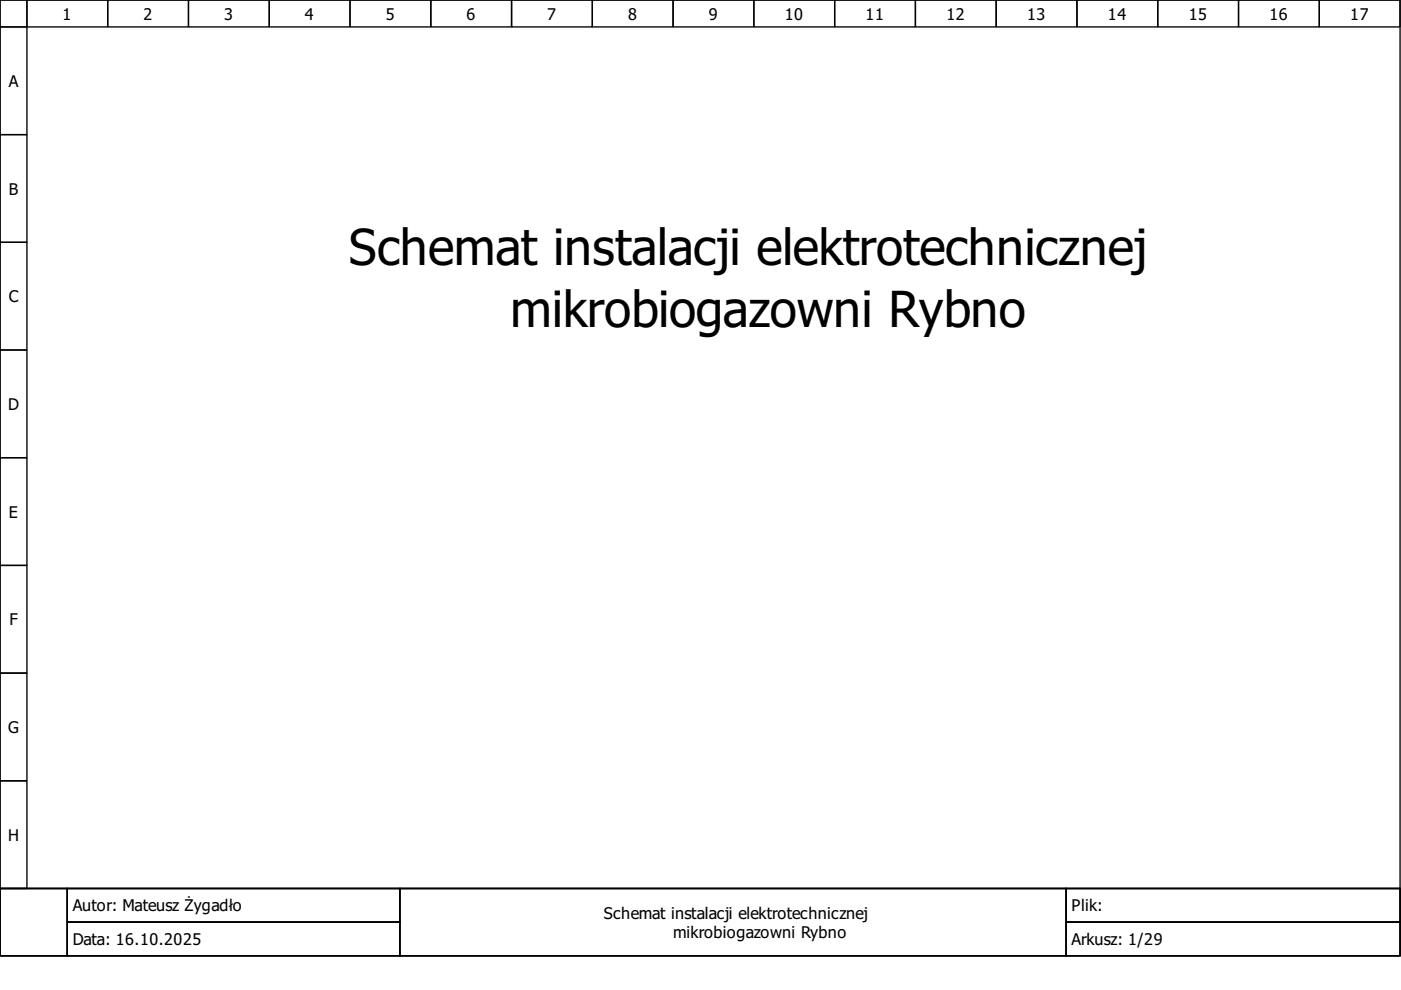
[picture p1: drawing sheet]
<svg xmlns="http://www.w3.org/2000/svg" width="297mm" height="210mm" viewBox="0 0 297 210" stroke-linecap="round" stroke-linejoin="round" font-family="sans-serif">
<defs><g id="words">
<g font-size="10.6">
<text x="73.9" y="56.2">Schemat instalacji elektrotechnicznej</text>
<text x="108.2" y="69.4">mikrobiogazowni Rybno</text>
</g>
<g font-size="3.4">
<text x="13.3" y="4.1">1</text>
<text x="30.4" y="4.1">2</text>
<text x="47.5" y="4.1">3</text>
<text x="64.6" y="4.1">4</text>
<text x="81.8" y="4.1">5</text>
<text x="98.9" y="4.1">6</text>
<text x="116" y="4.1">7</text>
<text x="133.2" y="4.1">8</text>
<text x="150.3" y="4.1">9</text>
<text x="166.4" y="4.1">10</text>
<text x="183.5" y="4.1">11</text>
<text x="200.7" y="4.1">12</text>
<text x="217.8" y="4.1">13</text>
<text x="234.9" y="4.1">14</text>
<text x="252" y="4.1">15</text>
<text x="269.2" y="4.1">16</text>
<text x="286.3" y="4.1">17</text>
<text x="1.9" y="18.4">A</text>
<text x="1.9" y="41.2">B</text>
<text x="1.9" y="64.1">C</text>
<text x="1.7" y="86.9">D</text>
<text x="1.9" y="109.7">E</text>
<text x="2" y="132.6">F</text>
<text x="1.7" y="155.4">G</text>
<text x="1.7" y="178.2">H</text>
<text x="15.4" y="193.2">Autor: Mateusz Żygadło</text>
<text x="128" y="194.8">Schemat instalacji elektrotechnicznej</text>
<text x="227.2" y="193.2">Plik:</text>
<text x="15.4" y="200.4">Data: 16.10.2025</text>
<text x="142.7" y="198.8">mikrobiogazowni Rybno</text>
<text x="227.2" y="200.4">Arkusz: 1/29</text>
</g>
</g></defs>
<g fill="none" stroke="#000" stroke-width=".29">
<path d="M0 0h296.8v188.4h-296.8zM0 0h5.7v5.7h-5.7zM5.7 0h17.1v5.7h-17.1zM22.8 0h17.2v5.7h-17.2zM40 0h17.1v5.7h-17.1zM57.1 0h17.1v5.7h-17.1zM74.2 0h17.1v5.7h-17.1zM91.3 0h17.2v5.7h-17.2zM108.5 0h17.1v5.7h-17.1zM125.6 0h17.1v5.7h-17.1zM142.7 0h17.1v5.7h-17.1zM159.8 0h17.2v5.7h-17.2z"/>
<path d="M177 0h17.1v5.7h-17.1zM194.1 0h17.1v5.7h-17.1zM211.2 0h17.1v5.7h-17.1zM228.3 0h17.2v5.7h-17.2zM245.5 0h17.1v5.7h-17.1zM262.6 0h17.1v5.7h-17.1zM279.7 0h17.1v5.7h-17.1zM0 5.7h5.7v22.8h-5.7zM0 28.5h5.7v22.9h-5.7zM0 51.4h5.7v22.8h-5.7zM0 74.2h5.7v22.8h-5.7zM0 97h5.7v22.9h-5.7z"/>
<path d="M0 119.9h5.7v22.8h-5.7zM0 142.7h5.7v22.8h-5.7zM0 165.5h5.7v22.9h-5.7zM0 188.4h296.8v14.3h-296.8zM0 188.4h14.3v14.3h-14.3zM14.3 188.4h70.5v7.1h-70.5zM14.3 195.5h70.5v7.2h-70.5zM84.8 188.4h141.3v14.3h-141.3zM226.1 188.4h70.7v7.1h-70.7zM226.1 195.5h70.7v7.2h-70.7z"/>
</g>
<use href="#words"/>
</svg>
